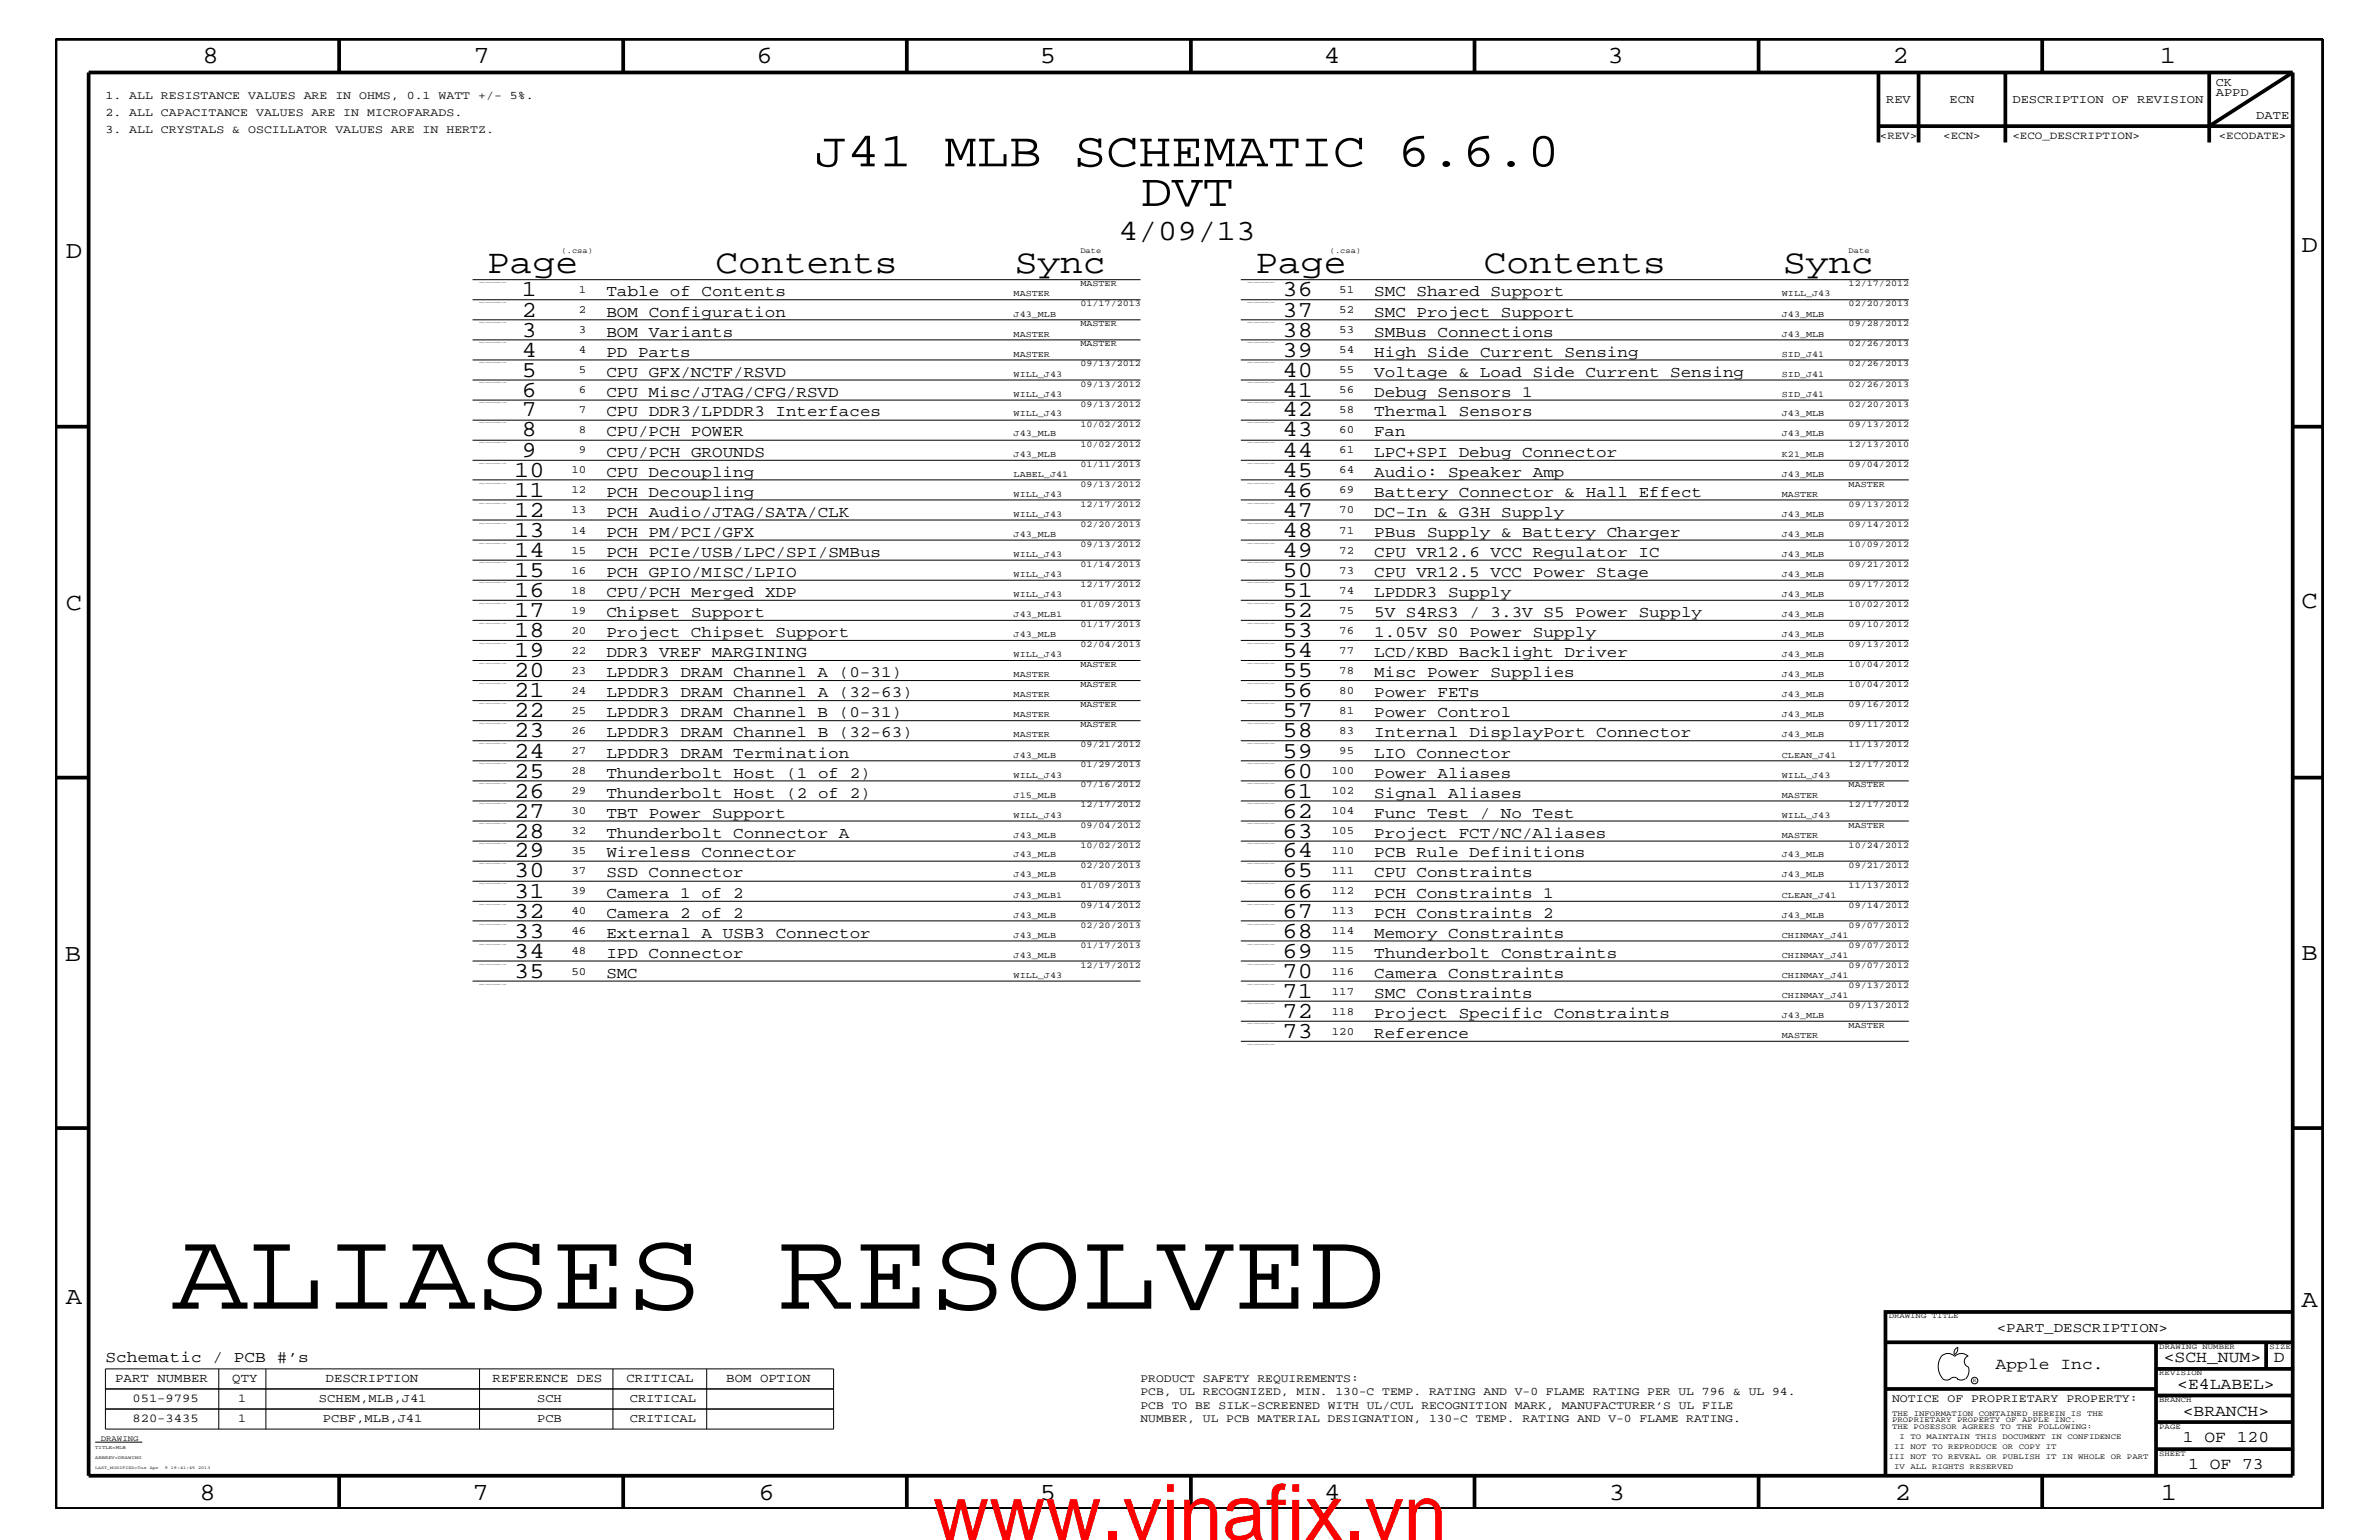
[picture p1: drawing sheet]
<svg xmlns="http://www.w3.org/2000/svg" width="432mm" height="279mm" viewBox="0 0 432 279" stroke-linecap="round" stroke-linejoin="round" font-family="sans-serif">
<defs><g id="words">
<text font-size="20.7" x="31.2" y="237.4">ALIASES RESOLVED</text>
<text font-size="14.1" fill="#f00" x="169.3" y="279.4">www.vinafix.vn</text>
<text font-size="8.9" x="147.9" y="30.2">J41 MLB SCHEMATIC 6.6.0</text>
<text font-size="8.4" x="207.1" y="37.4">DVT</text>
<g font-size="6.2">
<text x="88.4" y="49.6">Page</text>
<text x="129.9" y="49.6">Contents</text>
<text x="184.2" y="49.6">Sync</text>
<text x="227.9" y="49.6">Page</text>
<text x="269.3" y="49.6">Contents</text>
<text x="323.6" y="49.6">Sync</text>
</g>
<text font-size="5.3" x="203" y="43.5">4/09/13</text>
<g font-size="4.5">
<text x="36.7" y="11.5">8</text>
<text x="85.9" y="11.5">7</text>
<text x="137.3" y="11.5">6</text>
<text x="188.7" y="11.5">5</text>
<text x="240.3" y="11.5">4</text>
<text x="291.8" y="11.5">3</text>
<text x="343.5" y="11.5">2</text>
<text x="392" y="11.5">1</text>
<text x="11.9" y="46.8">D</text>
<text x="417.7" y="45.7">D</text>
<text x="11.9" y="110.6">C</text>
<text x="417.7" y="110.3">C</text>
<text x="11.8" y="174.3">B</text>
<text x="417.7" y="174.2">B</text>
<text x="11.9" y="236.7">A</text>
<text x="417.7" y="237.1">A</text>
<text x="36.2" y="272.1">8</text>
<text x="85.8" y="272.1">7</text>
<text x="137.7" y="272.1">6</text>
<text x="188.7" y="272.1">5</text>
<text x="240.4" y="272.1">4</text>
<text x="292" y="272.1">3</text>
<text x="343.9" y="272.1">2</text>
<text x="392.2" y="272.1">1</text>
</g>
<g font-size="4.1">
<text x="94.7" y="53.8">1</text>
<text x="232.8" y="53.8">36</text>
<text x="94.7" y="57.4">2</text>
<text x="232.8" y="57.4">37</text>
<text x="94.7" y="64.7">4</text>
<text x="94.7" y="61.1">3</text>
<text x="232.8" y="64.7">39</text>
<text x="232.8" y="61.1">38</text>
<text x="94.7" y="72">6</text>
<text x="94.7" y="68.4">5</text>
<text x="232.8" y="72">41</text>
<text x="232.8" y="68.4">40</text>
<text x="94.7" y="75.6">7</text>
<text x="232.8" y="75.6">42</text>
<text x="94.7" y="82.8">9</text>
<text x="94.7" y="79.2">8</text>
<text x="232.8" y="82.8">44</text>
<text x="232.8" y="79.2">43</text>
<text x="93.3" y="86.5">10</text>
<text x="232.8" y="86.5">45</text>
<text x="93.3" y="93.8">12</text>
<text x="93.3" y="90.1">11</text>
<text x="232.8" y="93.8">47</text>
<text x="232.8" y="90.1">46</text>
<text x="93.3" y="101">14</text>
<text x="93.3" y="97.4">13</text>
<text x="232.8" y="101">49</text>
<text x="232.8" y="97.4">48</text>
<text x="93.3" y="104.7">15</text>
<text x="232.8" y="104.7">50</text>
<text x="93.3" y="112">17</text>
<text x="93.3" y="108.3">16</text>
<text x="232.8" y="112">52</text>
<text x="232.8" y="108.3">51</text>
<text x="93.3" y="119.2">19</text>
<text x="93.3" y="115.6">18</text>
<text x="232.8" y="119.2">54</text>
<text x="232.8" y="115.6">53</text>
<text x="93.3" y="122.9">20</text>
<text x="232.8" y="122.9">55</text>
<text x="93.3" y="130.2">22</text>
<text x="93.3" y="126.5">21</text>
<text x="232.8" y="130.2">57</text>
<text x="232.8" y="126.5">56</text>
<text x="93.3" y="137.4">24</text>
<text x="93.3" y="133.8">23</text>
<text x="232.8" y="137.4">59</text>
<text x="232.8" y="133.8">58</text>
<text x="93.3" y="141.1">25</text>
<text x="232.8" y="141.1">60</text>
<text x="93.3" y="148.4">27</text>
<text x="93.3" y="144.7">26</text>
<text x="232.8" y="148.4">62</text>
<text x="232.8" y="144.7">61</text>
<text x="93.3" y="155.6">29</text>
<text x="93.3" y="152">28</text>
<text x="232.8" y="155.6">64</text>
<text x="232.8" y="152">63</text>
<text x="93.3" y="159.2">30</text>
<text x="232.8" y="159.2">65</text>
<text x="93.3" y="166.5">32</text>
<text x="93.3" y="162.8">31</text>
<text x="232.8" y="166.5">67</text>
<text x="232.8" y="162.8">66</text>
<text x="93.3" y="173.8">34</text>
<text x="93.3" y="170.1">33</text>
<text x="232.8" y="173.8">69</text>
<text x="232.8" y="170.1">68</text>
<text x="93.3" y="177.4">35</text>
<text x="232.8" y="177.4">70</text>
<text x="232.8" y="184.7">72</text>
<text x="232.8" y="181">71</text>
<text x="232.8" y="188.3">73</text>
</g>
<g font-size="3">
<text x="362.2" y="248.4">Apple Inc.</text>
<text x="392.7" y="247.1">&lt;SCH_NUM&gt;</text>
<text x="395.2" y="252">&lt;E4LABEL&gt;</text>
<text x="412.7" y="247.1">D</text>
<text x="396.2" y="256.8">&lt;BRANCH&gt;</text>
<text x="396.2" y="261.6">1 OF 120</text>
<text x="397.2" y="266.6">1 OF 73</text>
</g>
<g font-size="2.9">
<text x="110.1" y="53.8">Table of Contents</text>
<text x="249.4" y="53.8">SMC Shared Support</text>
<text x="110.1" y="57.4">BOM Configuration</text>
<text x="249.4" y="57.4">SMC Project Support</text>
<text x="110.1" y="64.7">PD Parts</text>
<text x="110.1" y="61.1">BOM Variants</text>
<text x="249.4" y="64.7">High Side Current Sensing</text>
<text x="249.4" y="61.1">SMBus Connections</text>
<text x="110.1" y="72">CPU Misc/JTAG/CFG/RSVD</text>
<text x="110.1" y="68.4">CPU GFX/NCTF/RSVD</text>
<text x="249.4" y="72">Debug Sensors 1</text>
<text x="249.4" y="68.4">Voltage &amp; Load Side Current Sensing</text>
<text x="110.1" y="75.6">CPU DDR3/LPDDR3 Interfaces</text>
<text x="249.4" y="75.6">Thermal Sensors</text>
<text x="110.1" y="82.8">CPU/PCH GROUNDS</text>
<text x="110.1" y="79.2">CPU/PCH POWER</text>
<text x="249.4" y="82.8">LPC+SPI Debug Connector</text>
<text x="249.4" y="79.2">Fan</text>
<text x="110.1" y="86.5">CPU Decoupling</text>
<text x="249.4" y="86.5">Audio: Speaker Amp</text>
<text x="110.1" y="93.8">PCH Audio/JTAG/SATA/CLK</text>
<text x="110.1" y="90.1">PCH Decoupling</text>
<text x="249.4" y="93.8">DC-In &amp; G3H Supply</text>
<text x="249.4" y="90.1">Battery Connector &amp; Hall Effect</text>
<text x="110.1" y="101">PCH PCIe/USB/LPC/SPI/SMBus</text>
<text x="110.1" y="97.4">PCH PM/PCI/GFX</text>
<text x="249.4" y="101">CPU VR12.6 VCC Regulator IC</text>
<text x="249.4" y="97.4">PBus Supply &amp; Battery Charger</text>
<text x="110.1" y="104.7">PCH GPIO/MISC/LPIO</text>
<text x="249.4" y="104.7">CPU VR12.5 VCC Power Stage</text>
<text x="110.1" y="112">Chipset Support</text>
<text x="110.1" y="108.3">CPU/PCH Merged XDP</text>
<text x="249.4" y="112">5V S4RS3 / 3.3V S5 Power Supply</text>
<text x="249.4" y="108.3">LPDDR3 Supply</text>
<text x="110.1" y="119.2">DDR3 VREF MARGINING</text>
<text x="110.1" y="115.6">Project Chipset Support</text>
<text x="249.4" y="119.2">LCD/KBD Backlight Driver</text>
<text x="249.4" y="115.6">1.05V S0 Power Supply</text>
<text x="110.1" y="122.9">LPDDR3 DRAM Channel A (0-31)</text>
<text x="249.4" y="122.9">Misc Power Supplies</text>
<text x="110.1" y="130.2">LPDDR3 DRAM Channel B (0-31)</text>
<text x="110.1" y="126.5">LPDDR3 DRAM Channel A (32-63)</text>
<text x="249.4" y="130.2">Power Control</text>
<text x="249.4" y="126.5">Power FETs</text>
<text x="110.1" y="137.4">LPDDR3 DRAM Termination</text>
<text x="110.1" y="133.8">LPDDR3 DRAM Channel B (32-63)</text>
<text x="249.4" y="137.4">LIO Connector</text>
<text x="249.4" y="133.8">Internal DisplayPort Connector</text>
<text x="110.1" y="141.1">Thunderbolt Host (1 of 2)</text>
<text x="249.4" y="141.1">Power Aliases</text>
<text x="110.1" y="148.4">TBT Power Support</text>
<text x="110.1" y="144.7">Thunderbolt Host (2 of 2)</text>
<text x="249.4" y="148.4">Func Test / No Test</text>
<text x="249.4" y="144.7">Signal Aliases</text>
<text x="110.1" y="155.6">Wireless Connector</text>
<text x="110.1" y="152">Thunderbolt Connector A</text>
<text x="249.4" y="155.6">PCB Rule Definitions</text>
<text x="249.4" y="152">Project FCT/NC/Aliases</text>
<text x="110.1" y="159.2">SSD Connector</text>
<text x="249.4" y="159.2">CPU Constraints</text>
<text x="110.1" y="166.5">Camera 2 of 2</text>
<text x="110.1" y="162.8">Camera 1 of 2</text>
<text x="249.4" y="166.5">PCH Constraints 2</text>
<text x="249.4" y="162.8">PCH Constraints 1</text>
<text x="110.1" y="173.8">IPD Connector</text>
<text x="110.1" y="170.1">External A USB3 Connector</text>
<text x="249.4" y="173.8">Thunderbolt Constraints</text>
<text x="249.4" y="170.1">Memory Constraints</text>
<text x="110.1" y="177.4">SMC</text>
<text x="249.4" y="177.4">Camera Constraints</text>
<text x="249.4" y="184.7">Project Specific Constraints</text>
<text x="249.4" y="181">SMC Constraints</text>
<text x="249.4" y="188.3">Reference</text>
<text x="19.1" y="247.1">Schematic / PCB #’s</text>
</g>
<text font-size="2.5" x="362.4" y="241.7">&lt;PART_DESCRIPTION&gt;</text>
<g font-size="2.3">
<text x="20.9" y="250.7">PART NUMBER</text>
<text x="42.2" y="250.7">QTY</text>
<text x="59.1" y="250.7">DESCRIPTION</text>
<text x="89.4" y="250.7">REFERENCE DES</text>
<text x="113.7" y="250.7">CRITICAL</text>
<text x="131.8" y="250.7">BOM OPTION</text>
</g>
<g font-size="2.2">
<text x="402.2" y="17.4">APPD</text>
<text x="402.2" y="15.6">CK</text>
<text x="342.3" y="18.7">REV</text>
<text x="353.9" y="18.7">ECN</text>
<text x="365.3" y="18.7">DESCRIPTION OF REVISION</text>
<text x="409.5" y="21.6">DATE</text>
<text x="24" y="254.4">051-9795</text>
<text x="43.2" y="254.4">1</text>
<text x="57.9" y="254.4">SCHEM,MLB,J41</text>
<text x="97.5" y="254.4">SCH</text>
<text x="114.3" y="254.4">CRITICAL</text>
<text x="24" y="258">820-3435</text>
<text x="43.2" y="258">1</text>
<text x="58.6" y="258">PCBF,MLB,J41</text>
<text x="97.5" y="258">PCB</text>
<text x="114.3" y="258">CRITICAL</text>
</g>
<g font-size="2.1">
<text x="19.1" y="18">1. ALL RESISTANCE VALUES ARE IN OHMS, 0.1 WATT +/- 5%.</text>
<text x="19.1" y="21">2. ALL CAPACITANCE VALUES ARE IN MICROFARADS.</text>
<text x="19.1" y="24.1">3. ALL CRYSTALS &amp; OSCILLATOR VALUES ARE IN HERTZ.</text>
<text x="207" y="250.7">PRODUCT SAFETY REQUIREMENTS:</text>
<text x="207" y="255.6">PCB TO BE SILK-SCREENED WITH UL/CUL RECOGNITION MARK, MANUFACTURER’S UL FILE</text>
<text x="207" y="253.2">PCB, UL RECOGNIZED, MIN. 130-C TEMP. RATING AND V-0 FLAME RATING PER UL 796 &amp; UL 94.</text>
<text x="343.4" y="254.4">NOTICE OF PROPRIETARY PROPERTY:</text>
<text x="207" y="258">NUMBER, UL PCB MATERIAL DESIGNATION, 130-C TEMP. RATING AND V-0 FLAME RATING.</text>
</g>
<g font-size="2">
<text x="341.2" y="25.3">&lt;REV&gt;</text>
<text x="352.7" y="25.3">&lt;ECN&gt;</text>
<text x="365.3" y="25.3">&lt;ECO_DESCRIPTION&gt;</text>
<text x="402.7" y="25.3">&lt;ECODATE&gt;</text>
<text x="105.1" y="53.2">1</text>
<text x="243.1" y="53.2">51</text>
<text x="105.1" y="56.8">2</text>
<text x="243.1" y="56.8">52</text>
<text x="105.1" y="64">4</text>
<text x="105.1" y="60.4">3</text>
<text x="243.1" y="64">54</text>
<text x="243.1" y="60.4">53</text>
<text x="105.1" y="71.3">6</text>
<text x="105.1" y="67.7">5</text>
<text x="243.1" y="71.3">56</text>
<text x="243.1" y="67.7">55</text>
<text x="105.1" y="75">7</text>
<text x="243.1" y="75">58</text>
<text x="105.1" y="82.2">9</text>
<text x="105.1" y="78.6">8</text>
<text x="243.1" y="82.2">61</text>
<text x="243.1" y="78.6">60</text>
<text x="103.7" y="89.5">12</text>
<text x="103.7" y="85.9">10</text>
<text x="243.1" y="89.5">69</text>
<text x="243.1" y="85.9">64</text>
<text x="103.7" y="93.2">13</text>
<text x="243.1" y="93.2">70</text>
<text x="103.7" y="100.4">15</text>
<text x="103.7" y="96.8">14</text>
<text x="243.1" y="100.4">72</text>
<text x="243.1" y="96.8">71</text>
<text x="103.7" y="107.7">18</text>
<text x="103.7" y="104.1">16</text>
<text x="243.1" y="107.7">74</text>
<text x="243.1" y="104.1">73</text>
<text x="103.7" y="111.4">19</text>
<text x="243.1" y="111.4">75</text>
<text x="103.7" y="118.6">22</text>
<text x="103.7" y="115">20</text>
<text x="243.1" y="118.6">77</text>
<text x="243.1" y="115">76</text>
<text x="103.7" y="125.9">24</text>
<text x="103.7" y="122.3">23</text>
<text x="243.1" y="125.9">80</text>
<text x="243.1" y="122.3">78</text>
<text x="103.7" y="129.6">25</text>
<text x="243.1" y="129.6">81</text>
<text x="103.7" y="136.8">27</text>
<text x="103.7" y="133.2">26</text>
<text x="243.1" y="136.8">95</text>
<text x="243.1" y="133.2">83</text>
<text x="103.7" y="140.4">28</text>
<text x="241.7" y="140.4">100</text>
<text x="103.7" y="147.7">30</text>
<text x="103.7" y="144">29</text>
<text x="241.7" y="147.7">104</text>
<text x="241.7" y="144">102</text>
<text x="103.7" y="155">35</text>
<text x="103.7" y="151.3">32</text>
<text x="241.7" y="155">110</text>
<text x="241.7" y="151.3">105</text>
<text x="103.7" y="158.6">37</text>
<text x="241.7" y="158.6">111</text>
<text x="103.7" y="165.9">40</text>
<text x="103.7" y="162.2">39</text>
<text x="241.7" y="165.9">113</text>
<text x="241.7" y="162.2">112</text>
<text x="103.7" y="173.2">48</text>
<text x="103.7" y="169.5">46</text>
<text x="241.7" y="173.2">115</text>
<text x="241.7" y="169.5">114</text>
<text x="103.7" y="176.8">50</text>
<text x="241.7" y="176.8">116</text>
<text x="241.7" y="184.1">118</text>
<text x="241.7" y="180.5">117</text>
<text x="241.7" y="187.7">120</text>
</g>
<g font-size="1.6">
<text x="184" y="53.8">MASTER</text>
<text x="196.1" y="51.9">MASTER</text>
<text x="323.4" y="53.8">WILL_J43</text>
<text x="335.5" y="51.9">12/17/2012</text>
<text x="184" y="57.4">J43_MLB</text>
<text x="196.1" y="59.2">MASTER</text>
<text x="196.1" y="55.6">01/17/2013</text>
<text x="323.4" y="57.4">J43_MLB</text>
<text x="335.5" y="59.2">09/28/2012</text>
<text x="335.5" y="55.6">02/20/2013</text>
<text x="184" y="64.7">MASTER</text>
<text x="184" y="61.1">MASTER</text>
<text x="196.1" y="62.9">MASTER</text>
<text x="323.4" y="64.7">SID_J41</text>
<text x="323.4" y="61.1">J43_MLB</text>
<text x="335.5" y="62.9">02/26/2013</text>
<text x="184" y="72">WILL_J43</text>
<text x="184" y="68.4">WILL_J43</text>
<text x="196.1" y="70.1">09/13/2012</text>
<text x="196.1" y="66.5">09/13/2012</text>
<text x="323.4" y="72">SID_J41</text>
<text x="323.4" y="68.4">SID_J41</text>
<text x="335.5" y="70.1">02/26/2013</text>
<text x="335.5" y="66.5">02/26/2013</text>
<text x="184" y="75.6">WILL_J43</text>
<text x="196.1" y="77.4">10/02/2012</text>
<text x="196.1" y="73.8">09/13/2012</text>
<text x="323.4" y="75.6">J43_MLB</text>
<text x="335.5" y="77.4">09/13/2012</text>
<text x="335.5" y="73.8">02/20/2013</text>
<text x="184" y="82.8">J43_MLB</text>
<text x="184" y="79.2">J43_MLB</text>
<text x="196.1" y="81.1">10/02/2012</text>
<text x="323.4" y="82.8">K21_MLB</text>
<text x="323.4" y="79.2">J43_MLB</text>
<text x="335.5" y="81.1">12/13/2010</text>
<text x="184" y="86.5">LABEL_J41</text>
<text x="196.1" y="88.3">09/13/2012</text>
<text x="196.1" y="84.7">01/11/2013</text>
<text x="323.4" y="86.5">J43_MLB</text>
<text x="335.5" y="88.3">MASTER</text>
<text x="335.5" y="84.7">09/04/2012</text>
<text x="184" y="93.8">WILL_J43</text>
<text x="184" y="90.1">WILL_J43</text>
<text x="196.1" y="95.6">02/20/2013</text>
<text x="196.1" y="92">12/17/2012</text>
<text x="323.4" y="90.1">MASTER</text>
<text x="323.4" y="93.8">J43_MLB</text>
<text x="335.5" y="95.6">09/14/2012</text>
<text x="335.5" y="92">09/13/2012</text>
<text x="184" y="101">WILL_J43</text>
<text x="184" y="97.4">J43_MLB</text>
<text x="196.1" y="99.3">09/13/2012</text>
<text x="323.4" y="101">J43_MLB</text>
<text x="323.4" y="97.4">J43_MLB</text>
<text x="335.5" y="99.3">10/09/2012</text>
<text x="184" y="104.7">WILL_J43</text>
<text x="196.1" y="106.5">12/17/2012</text>
<text x="196.1" y="102.9">01/14/2013</text>
<text x="323.4" y="104.7">J43_MLB</text>
<text x="335.5" y="106.5">09/17/2012</text>
<text x="335.5" y="102.9">09/21/2012</text>
<text x="184" y="112">J43_MLB1</text>
<text x="184" y="108.3">WILL_J43</text>
<text x="196.1" y="113.7">01/17/2013</text>
<text x="196.1" y="110.2">01/09/2013</text>
<text x="323.4" y="112">J43_MLB</text>
<text x="323.4" y="108.3">J43_MLB</text>
<text x="335.5" y="113.7">09/10/2012</text>
<text x="335.5" y="110.2">10/02/2012</text>
<text x="184" y="119.2">WILL_J43</text>
<text x="184" y="115.6">J43_MLB</text>
<text x="196.1" y="117.4">02/04/2013</text>
<text x="323.4" y="119.2">J43_MLB</text>
<text x="323.4" y="115.6">J43_MLB</text>
<text x="335.5" y="117.4">09/13/2012</text>
<text x="184" y="122.9">MASTER</text>
<text x="196.1" y="124.7">MASTER</text>
<text x="196.1" y="121">MASTER</text>
<text x="323.4" y="122.9">J43_MLB</text>
<text x="335.5" y="124.7">10/04/2012</text>
<text x="335.5" y="121">10/04/2012</text>
<text x="184" y="130.2">MASTER</text>
<text x="184" y="126.5">MASTER</text>
<text x="196.1" y="131.9">MASTER</text>
<text x="196.1" y="128.3">MASTER</text>
<text x="323.4" y="130.2">J43_MLB</text>
<text x="323.4" y="126.5">J43_MLB</text>
<text x="335.5" y="131.9">09/11/2012</text>
<text x="335.5" y="128.3">09/16/2012</text>
<text x="184" y="137.4">J43_MLB</text>
<text x="184" y="133.8">MASTER</text>
<text x="196.1" y="135.6">09/21/2012</text>
<text x="323.4" y="137.4">CLEAN_J41</text>
<text x="323.4" y="133.8">J43_MLB</text>
<text x="335.5" y="135.6">11/13/2012</text>
<text x="184" y="141.1">WILL_J43</text>
<text x="196.1" y="142.9">07/16/2012</text>
<text x="196.1" y="139.2">01/29/2013</text>
<text x="323.4" y="141.1">WILL_J43</text>
<text x="335.5" y="142.9">MASTER</text>
<text x="335.5" y="139.2">12/17/2012</text>
<text x="184" y="148.4">WILL_J43</text>
<text x="184" y="144.7">J15_MLB</text>
<text x="196.1" y="146.5">12/17/2012</text>
<text x="323.4" y="144.7">MASTER</text>
<text x="323.4" y="148.4">WILL_J43</text>
<text x="335.5" y="146.5">12/17/2012</text>
<text x="184" y="155.6">J43_MLB</text>
<text x="184" y="152">J43_MLB</text>
<text x="196.1" y="153.8">10/02/2012</text>
<text x="196.1" y="150.1">09/04/2012</text>
<text x="323.4" y="152">MASTER</text>
<text x="323.4" y="155.6">J43_MLB</text>
<text x="335.5" y="153.8">10/24/2012</text>
<text x="335.5" y="150.1">MASTER</text>
<text x="184" y="159.2">J43_MLB</text>
<text x="196.1" y="161.1">01/09/2013</text>
<text x="196.1" y="157.4">02/20/2013</text>
<text x="323.4" y="159.2">J43_MLB</text>
<text x="335.5" y="161.1">11/13/2012</text>
<text x="335.5" y="157.4">09/21/2012</text>
<text x="184" y="166.5">J43_MLB</text>
<text x="184" y="162.8">J43_MLB1</text>
<text x="196.1" y="164.7">09/14/2012</text>
<text x="323.4" y="162.8">CLEAN_J41</text>
<text x="323.4" y="166.5">J43_MLB</text>
<text x="335.5" y="164.7">09/14/2012</text>
<text x="184" y="173.8">J43_MLB</text>
<text x="184" y="170.1">J43_MLB</text>
<text x="196.1" y="172">01/17/2013</text>
<text x="196.1" y="168.3">02/20/2013</text>
<text x="323.4" y="173.8">CHINMAY_J41</text>
<text x="323.4" y="170.1">CHINMAY_J41</text>
<text x="335.5" y="172">09/07/2012</text>
<text x="335.5" y="168.3">09/07/2012</text>
<text x="184" y="177.4">WILL_J43</text>
<text x="196.1" y="175.6">12/17/2012</text>
<text x="323.4" y="177.4">CHINMAY_J41</text>
<text x="335.5" y="179.3">09/13/2012</text>
<text x="335.5" y="175.6">09/07/2012</text>
<text x="323.4" y="181">CHINMAY_J41</text>
<text x="323.4" y="184.7">J43_MLB</text>
<text x="335.5" y="182.9">09/13/2012</text>
<text x="323.4" y="188.3">MASTER</text>
<text x="335.5" y="186.5">MASTER</text>
</g>
<g font-size="1.4">
<text x="101.9" y="45.9">(.csa)</text>
<text x="196.1" y="45.9">Date</text>
<text x="241.4" y="45.9">(.csa)</text>
<text x="335.5" y="45.9">Date</text>
<text x="342.8" y="239.2">DRAWING TITLE</text>
<text x="391.9" y="244.7">DRAWING NUMBER</text>
<text x="411.9" y="244.7">SIZE</text>
<text x="391.9" y="249.5">REVISION</text>
<text x="343.4" y="256.8">THE INFORMATION CONTAINED HEREIN IS THE</text>
<text x="391.9" y="254.4">BRANCH</text>
<text x="18.3" y="261.4">DRAWING</text>
<text x="343.4" y="259.3">THE POSESSOR AGREES TO THE FOLLOWING:</text>
<text x="343.4" y="258">PROPRIETARY PROPERTY OF APPLE INC.</text>
<text x="343.8" y="262.9">II NOT TO REPRODUCE OR COPY IT</text>
<text x="344.8" y="261.1">I TO MAINTAIN THIS DOCUMENT IN CONFIDENCE</text>
<text x="391.9" y="259.3">PAGE</text>
<text x="342.8" y="264.7">III NOT TO REVEAL OR PUBLISH IT IN WHOLE OR PART</text>
<text x="343.8" y="266.6">IV ALL RIGHTS RESERVED</text>
<text x="391.9" y="264.1">SHEET</text>
</g>
<text font-size="1" x="358.1" y="250.7">R</text>
<text font-size=".9" x="17.3" y="262.9">TITLE=MLB</text>
<g font-size=".8">
<text x="17.3" y="266.6">LAST_MODIFIED=Tue</text>
<text x="17.3" y="264.7">ABBREV=DRAWING</text>
<text x="27.2" y="266.6">Apr</text>
<text x="29.9" y="266.6">9</text>
<text x="31" y="266.6">19:41:45</text>
<text x="36" y="266.6">2013</text>
</g>
<g font-size=".3">
<text x="87" y="51.3">TABLE_TABLEOFCONTENTS_HEAD</text>
<text x="226.4" y="51.3">TABLE_TABLEOFCONTENTS_HEAD</text>
<text x="87" y="58.6">TABLE_TABLEOFCONTENTS_ITEM</text>
<text x="87" y="55">TABLE_TABLEOFCONTENTS_ITEM</text>
<text x="226.4" y="58.6">TABLE_TABLEOFCONTENTS_ITEM</text>
<text x="226.4" y="55">TABLE_TABLEOFCONTENTS_ITEM</text>
<text x="87" y="65.9">TABLE_TABLEOFCONTENTS_ITEM</text>
<text x="87" y="62.3">TABLE_TABLEOFCONTENTS_ITEM</text>
<text x="226.4" y="65.9">TABLE_TABLEOFCONTENTS_ITEM</text>
<text x="226.4" y="62.3">TABLE_TABLEOFCONTENTS_ITEM</text>
<text x="87" y="69.5">TABLE_TABLEOFCONTENTS_ITEM</text>
<text x="226.4" y="69.5">TABLE_TABLEOFCONTENTS_ITEM</text>
<text x="87" y="76.8">TABLE_TABLEOFCONTENTS_ITEM</text>
<text x="87" y="73.2">TABLE_TABLEOFCONTENTS_ITEM</text>
<text x="226.4" y="76.8">TABLE_TABLEOFCONTENTS_ITEM</text>
<text x="226.4" y="73.2">TABLE_TABLEOFCONTENTS_ITEM</text>
<text x="87" y="80.5">TABLE_TABLEOFCONTENTS_ITEM</text>
<text x="226.4" y="80.5">TABLE_TABLEOFCONTENTS_ITEM</text>
<text x="87" y="87.7">TABLE_TABLEOFCONTENTS_ITEM</text>
<text x="87" y="84.1">TABLE_TABLEOFCONTENTS_ITEM</text>
<text x="226.4" y="87.7">TABLE_TABLEOFCONTENTS_ITEM</text>
<text x="226.4" y="84.1">TABLE_TABLEOFCONTENTS_ITEM</text>
<text x="87" y="95">TABLE_TABLEOFCONTENTS_ITEM</text>
<text x="87" y="91.4">TABLE_TABLEOFCONTENTS_ITEM</text>
<text x="226.4" y="95">TABLE_TABLEOFCONTENTS_ITEM</text>
<text x="226.4" y="91.4">TABLE_TABLEOFCONTENTS_ITEM</text>
<text x="87" y="98.7">TABLE_TABLEOFCONTENTS_ITEM</text>
<text x="226.4" y="98.7">TABLE_TABLEOFCONTENTS_ITEM</text>
<text x="87" y="105.9">TABLE_TABLEOFCONTENTS_ITEM</text>
<text x="87" y="102.2">TABLE_TABLEOFCONTENTS_ITEM</text>
<text x="226.4" y="105.9">TABLE_TABLEOFCONTENTS_ITEM</text>
<text x="226.4" y="102.2">TABLE_TABLEOFCONTENTS_ITEM</text>
<text x="87" y="113.1">TABLE_TABLEOFCONTENTS_ITEM</text>
<text x="87" y="109.5">TABLE_TABLEOFCONTENTS_ITEM</text>
<text x="226.4" y="113.1">TABLE_TABLEOFCONTENTS_ITEM</text>
<text x="226.4" y="109.5">TABLE_TABLEOFCONTENTS_ITEM</text>
<text x="87" y="116.8">TABLE_TABLEOFCONTENTS_ITEM</text>
<text x="226.4" y="116.8">TABLE_TABLEOFCONTENTS_ITEM</text>
<text x="87" y="124.1">TABLE_TABLEOFCONTENTS_ITEM</text>
<text x="87" y="120.4">TABLE_TABLEOFCONTENTS_ITEM</text>
<text x="226.4" y="124.1">TABLE_TABLEOFCONTENTS_ITEM</text>
<text x="226.4" y="120.4">TABLE_TABLEOFCONTENTS_ITEM</text>
<text x="87" y="131.3">TABLE_TABLEOFCONTENTS_ITEM</text>
<text x="87" y="127.7">TABLE_TABLEOFCONTENTS_ITEM</text>
<text x="226.4" y="131.3">TABLE_TABLEOFCONTENTS_ITEM</text>
<text x="226.4" y="127.7">TABLE_TABLEOFCONTENTS_ITEM</text>
<text x="87" y="135">TABLE_TABLEOFCONTENTS_ITEM</text>
<text x="226.4" y="135">TABLE_TABLEOFCONTENTS_ITEM</text>
<text x="87" y="142.3">TABLE_TABLEOFCONTENTS_ITEM</text>
<text x="87" y="138.6">TABLE_TABLEOFCONTENTS_ITEM</text>
<text x="226.4" y="142.3">TABLE_TABLEOFCONTENTS_ITEM</text>
<text x="226.4" y="138.6">TABLE_TABLEOFCONTENTS_ITEM</text>
<text x="87" y="149.5">TABLE_TABLEOFCONTENTS_ITEM</text>
<text x="87" y="145.9">TABLE_TABLEOFCONTENTS_ITEM</text>
<text x="226.4" y="149.5">TABLE_TABLEOFCONTENTS_ITEM</text>
<text x="226.4" y="145.9">TABLE_TABLEOFCONTENTS_ITEM</text>
<text x="87" y="153.2">TABLE_TABLEOFCONTENTS_ITEM</text>
<text x="226.4" y="153.2">TABLE_TABLEOFCONTENTS_ITEM</text>
<text x="87" y="160.5">TABLE_TABLEOFCONTENTS_ITEM</text>
<text x="87" y="156.8">TABLE_TABLEOFCONTENTS_ITEM</text>
<text x="226.4" y="160.5">TABLE_TABLEOFCONTENTS_ITEM</text>
<text x="226.4" y="156.8">TABLE_TABLEOFCONTENTS_ITEM</text>
<text x="87" y="167.8">TABLE_TABLEOFCONTENTS_ITEM</text>
<text x="87" y="164.1">TABLE_TABLEOFCONTENTS_ITEM</text>
<text x="226.4" y="167.8">TABLE_TABLEOFCONTENTS_ITEM</text>
<text x="226.4" y="164.1">TABLE_TABLEOFCONTENTS_ITEM</text>
<text x="87" y="171.4">TABLE_TABLEOFCONTENTS_ITEM</text>
<text x="226.4" y="171.4">TABLE_TABLEOFCONTENTS_ITEM</text>
<text x="87" y="178.7">TABLE_TABLEOFCONTENTS_ITEM</text>
<text x="87" y="175">TABLE_TABLEOFCONTENTS_ITEM</text>
<text x="226.4" y="178.7">TABLE_TABLEOFCONTENTS_ITEM</text>
<text x="226.4" y="175">TABLE_TABLEOFCONTENTS_ITEM</text>
<text x="226.4" y="185.9">TABLE_TABLEOFCONTENTS_ITEM</text>
<text x="226.4" y="182.2">TABLE_TABLEOFCONTENTS_ITEM</text>
<text x="226.4" y="189.5">TABLE_TABLEOFCONTENTS_ITEM</text>
</g>
</g></defs>
<g fill="none" stroke="#000" stroke-width=".18">
<path d="M85.8 58h121.2M85.8 54.4h121.2M85.8 50.7h121.2M225.2 58h121.3M225.2 54.4h121.3M225.2 50.7h121.3M85.8 79.9h121.2M85.8 76.2h121.2M85.8 72.6h121.2M85.8 68.9h121.2M85.8 65.3h121.2M85.8 61.7h121.2"/>
<path d="M225.2 79.9h121.3M225.2 76.2h121.3M225.2 72.6h121.3M225.2 68.9h121.3M225.2 65.3h121.3M225.2 61.7h121.3M85.8 98h121.2M85.8 94.3h121.2M85.8 90.7h121.2M85.8 87.1h121.2M85.8 83.5h121.2M225.2 98h121.3"/>
<path d="M225.2 94.3h121.3M225.2 90.7h121.3M225.2 87.1h121.3M225.2 83.5h121.3M85.8 119.8h121.2M85.8 116.2h121.2M85.8 112.6h121.2M85.8 108.9h121.2M85.8 105.3h121.2M85.8 101.6h121.2M225.2 119.8h121.3M225.2 116.2h121.3"/>
<path d="M225.2 112.6h121.3M225.2 108.9h121.3M225.2 105.3h121.3M225.2 101.6h121.3M85.8 138h121.2M85.8 134.4h121.2M85.8 130.8h121.2M85.8 127.1h121.2M85.8 123.5h121.2M225.2 138h121.3M225.2 134.4h121.3M225.2 130.8h121.3"/>
<path d="M225.2 127.1h121.3M225.2 123.5h121.3M85.8 159.9h121.2M85.8 156.2h121.2M85.8 152.6h121.2M85.8 149h121.2M85.8 145.3h121.2M85.8 141.7h121.2M225.2 159.9h121.3M225.2 156.2h121.3M225.2 152.6h121.3M225.2 149h121.3"/>
<path d="M225.2 145.3h121.3M225.2 141.7h121.3M85.8 178h121.2M85.8 174.4h121.2M85.8 170.7h121.2M85.8 167.1h121.2M85.8 163.5h121.2M225.2 178h121.3M225.2 174.4h121.3M225.2 170.7h121.3M225.2 167.1h121.3M225.2 163.5h121.3"/>
<path d="M225.2 188.9h121.3M225.2 185.3h121.3M225.2 181.6h121.3M19.1 255.6h132.2M19.1 248.4h132.2v10.9h-132.2zM19.1 252h132.2M39.7 248.4v10.9M48.3 248.4v10.9M87 248.4v10.9M111.3 248.4v10.9M128.3 248.4v10.9M352.3 246.1a1.72 1.72 0 0 1 2.5 0 1.69 1.69 0 0 1 2.4 0"/>
<path d="M352.4 246a3.2 3.2 0 0 0 .4 4.3l.8 .1 .4-.2M354 250.2l.7-.3 .7 .3M355.2 250.2l.7 .2 .7-.2M355.3 244.4v.3a1.18 1.18 0 0 1-.6 1.1M355.4 244.4a.99 .99 0 0 0-.6 1.4M357.2 246a1.04 1.04 0 0 0-.7 1 1.04 1.04 0 0 0 .7 1M357.3 248l.1 .7a2.11 2.11 0 0 1-.6 1.5M17.3 261.6h8.5"/>
<circle cx="358.4" cy="250.5" r=".59"/>
</g>
<g fill="none" stroke="#000" stroke-width=".68" stroke-linecap="butt">
<path d="M10.1 7.1h411.5v266.7h-411.5zM16.1 13.2h400v254.5h-400zM61.6 7.1v6.1M113.1 7.1v6.1M164.6 7.1v6.1M216.2 7.1v6.1M267.6 7.1v6.1M319.2 7.1v6.1M341 13.2v12.7M348.2 13.2v12.7M364 13.2v12.7M370.7 7.1v6.1"/>
<path d="M401 13.2v12.7M416.1 13.2l-15.1 9.7M341 22.9h75.1M10.1 77.4h6M416.1 77.4h5.5M10.1 141.1h6M416.1 141.1h5.5M10.1 204.7h6M416.1 204.7h5.5M416.1 238h-73.9v29.7M342.2 243.5h73.9M342.2 252h49.1"/>
<path d="M391.3 248.4h24.8M391.3 243.5v24.2M391.3 253.2h24.8M391.3 258h24.8M411.3 243.5v4.9M61.6 267.7v6.1M113.1 267.7v6.1M164.6 267.7v6.1M216.2 268v5.8M267.6 267.7v6.1M319.2 267.7v6.1M370.7 267.7v6.1"/>
<path d="M391.3 262.9h24.8"/>
</g>
<use href="#words"/>
</svg>
